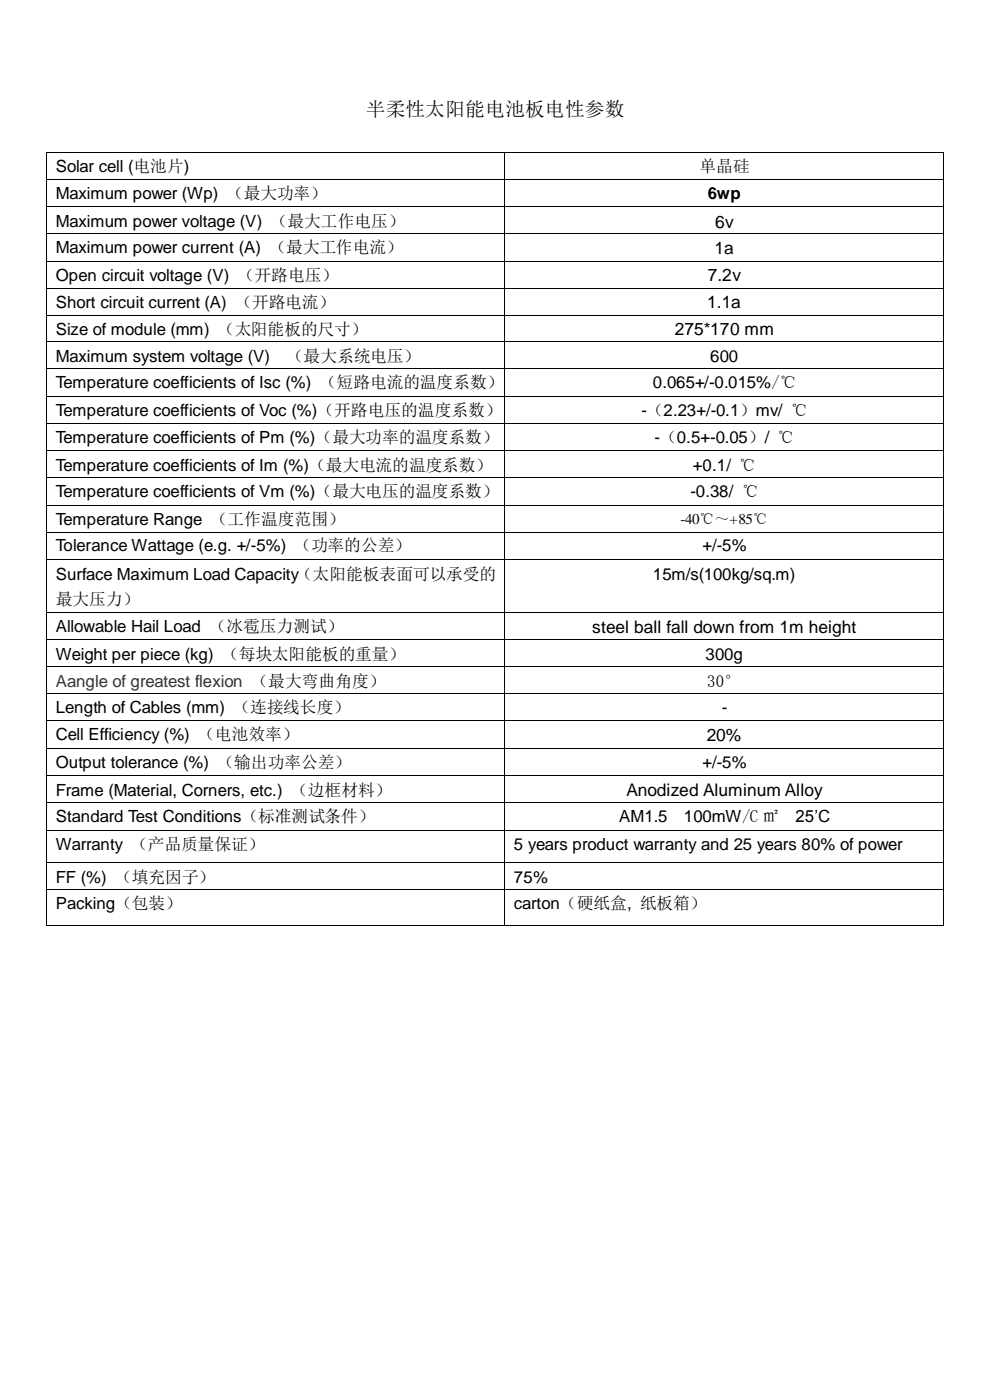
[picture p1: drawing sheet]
<svg xmlns="http://www.w3.org/2000/svg" width="210mm" height="297mm" viewBox="0 0 210 297" stroke-linecap="round" stroke-linejoin="round" font-family="sans-serif">
<defs><g id="words">
<text font-size="4.2" x="77.6" y="24.6">半柔性太阳能电池板电性参数</text>
<g font-size="3.7">
<text x="151.6" y="53.9">1a</text>
<text x="151.7" y="48.3">6v</text>
<text x="150.2" y="59.7">7.2v</text>
<text x="150.1" y="65.4">1.1a</text>
<text x="143.2" y="71.2">275*170 mm</text>
<text x="125.7" y="134.3">steel ball fall down from 1m height</text>
<text x="150" y="157.2">20%</text>
<text x="132.9" y="169">Anodized Aluminum Alloy</text>
</g>
<g font-size="3.6">
<text x="11.8" y="36.6">Solar cell (电池片)</text>
<text x="148.4" y="36.6">单晶硅</text>
<text x="11.8" y="42.2">Maximum power (Wp) （最大功率）</text>
<text x="150.2" y="42.2">6wp</text>
<text x="11.8" y="48.2">Maximum power voltage (V) （最大工作电压）</text>
<text x="11.8" y="53.7">Maximum power current (A) （最大工作电流）</text>
<text x="11.8" y="59.6">Open circuit voltage (V) （开路电压）</text>
<text x="11.8" y="65.3">Short circuit current (A) （开路电流）</text>
<text x="11.8" y="71">Size of module (mm) （太阳能板的尺寸）</text>
<text x="11.8" y="76.7">Maximum system voltage (V)</text>
<text x="60.9" y="76.7">（最大系统电压）</text>
<text x="150.7" y="76.7">600</text>
<text x="11.8" y="82.3">Temperature coefficients of Isc (%) （短路电流的温度系数）</text>
<text x="138.5" y="82.3">0.065+/-0.015%/℃</text>
<text x="11.8" y="88.3">Temperature coefficients of Voc (%)（开路电压的温度系数）</text>
<text x="136.1" y="88.3">-（2.23+/-0.1）mv/ ℃</text>
<text x="11.8" y="93.9">Temperature coefficients of Pm (%)（最大功率的温度系数）</text>
<text x="138.9" y="93.9">-（0.5+-0.05）/ ℃</text>
<text x="11.8" y="99.9">Temperature coefficients of Im (%)（最大电流的温度系数）</text>
<text x="147" y="99.9">+0.1/ ℃</text>
<text x="11.8" y="105.5">Temperature coefficients of Vm (%)（最大电压的温度系数）</text>
<text x="146.5" y="105.5">-0.38/ ℃</text>
<text x="11.8" y="111.4">Temperature Range （工作温度范围）</text>
<text x="11.8" y="117">Tolerance Wattage (e.g. +/-5%) （功率的公差）</text>
<text x="149.1" y="117">+/-5%</text>
<text x="11.8" y="123">Surface Maximum Load Capacity（太阳能板表面可以承受的</text>
<text x="138.5" y="123">15m/s(100kg/sq.m)</text>
<text x="11.8" y="128.5">最大压力）</text>
<text x="11.8" y="134.2">Allowable Hail Load （冰雹压力测试）</text>
<text x="11.8" y="140">Weight per piece (kg) （每块太阳能板的重量）</text>
<text x="149.7" y="140">300g</text>
<text x="53.4" y="145.7">（最大弯曲角度）</text>
<text x="150.1" y="145.7">30°</text>
<text x="11.8" y="151.3">Length of Cables (mm) （连接线长度）</text>
<text x="153.1" y="151.3">-</text>
<text x="11.8" y="157">Cell Efficiency (%) （电池效率）</text>
<text x="11.8" y="162.9">Output tolerance (%) （输出功率公差）</text>
<text x="149.1" y="162.9">+/-5%</text>
<text x="11.8" y="168.9">Frame (Material, Corners, etc.) （边框材料）</text>
<text x="11.8" y="174.4">Standard Test Conditions（标准测试条件）</text>
<text x="131.4" y="174.4">AM1.5</text>
<text x="145.1" y="174.4">100mW/C ㎡</text>
<text x="168.8" y="174.4">25’C</text>
<text x="11.8" y="180.3">Warranty （产品质量保证）</text>
<text x="109" y="180.3">5 years product warranty and 25 years 80% of power</text>
<text x="11.8" y="187.3">FF (%) （填充因子）</text>
<text x="109" y="187.3">75%</text>
<text x="11.8" y="192.9">Packing（包装）</text>
<text x="109" y="192.9">carton（硬纸盒, 纸板箱）</text>
</g>
<text font-size="3.6" fill="#333" x="11.8" y="145.7">Aangle of greatest flexion</text>
<text font-size="3.2" x="144.4" y="111.2">-40℃～+85℃</text>
</g></defs>
<g fill="#000">
<path d="M9.8 32.3l.1 .1z" fill-rule="evenodd"/>
<path d="M9.8 32.3l.1 .1z" fill-rule="evenodd"/>
<path d="M9.8 38l.1 .1z" fill-rule="evenodd"/>
<path d="M107 32.3l.1 .1z" fill-rule="evenodd"/>
<path d="M107 38l.1 .1z" fill-rule="evenodd"/>
<path d="M200.1 32.3l.2 .1z" fill-rule="evenodd"/>
<path d="M200.1 32.3l.2 .1z" fill-rule="evenodd"/>
<path d="M200.1 38l.2 .1z" fill-rule="evenodd"/>
<path d="M9.8 43.8l.1 .2z" fill-rule="evenodd"/>
<path d="M9.8 49.6l.1 .1z" fill-rule="evenodd"/>
<path d="M9.8 55.4l.1 .1z" fill-rule="evenodd"/>
<path d="M107 43.8l.1 .2z" fill-rule="evenodd"/>
<path d="M107 49.6l.1 .1z" fill-rule="evenodd"/>
<path d="M107 55.4l.1 .1z" fill-rule="evenodd"/>
<path d="M200.1 43.8l.2 .2z" fill-rule="evenodd"/>
<path d="M200.1 49.6l.2 .1z" fill-rule="evenodd"/>
<path d="M200.1 55.4l.2 .1z" fill-rule="evenodd"/>
<path d="M9.8 61.1l.1 .1z" fill-rule="evenodd"/>
<path d="M9.8 66.8l.1 .2z" fill-rule="evenodd"/>
<path d="M9.8 72.4l.1 .2z" fill-rule="evenodd"/>
<path d="M9.8 78.1l.1 .2z" fill-rule="evenodd"/>
<path d="M107 61.1l.1 .1z" fill-rule="evenodd"/>
<path d="M107 66.8l.1 .2z" fill-rule="evenodd"/>
<path d="M107 72.4l.1 .2z" fill-rule="evenodd"/>
<path d="M107 78.1l.1 .2z" fill-rule="evenodd"/>
<path d="M200.1 61.1l.2 .1z" fill-rule="evenodd"/>
<path d="M200.1 66.8l.2 .2z" fill-rule="evenodd"/>
<path d="M200.1 72.4l.2 .2z" fill-rule="evenodd"/>
<path d="M200.1 78.1l.2 .2z" fill-rule="evenodd"/>
<path d="M9.8 84l.1 .1z" fill-rule="evenodd"/>
<path d="M9.8 89.7l.1 .1z" fill-rule="evenodd"/>
<path d="M9.8 95.5l.1 .2z" fill-rule="evenodd"/>
<path d="M107 84l.1 .1z" fill-rule="evenodd"/>
<path d="M107 89.7l.1 .1z" fill-rule="evenodd"/>
<path d="M107 95.5l.1 .2z" fill-rule="evenodd"/>
<path d="M200.1 84l.2 .1z" fill-rule="evenodd"/>
<path d="M200.1 89.7l.2 .1z" fill-rule="evenodd"/>
<path d="M200.1 95.5l.2 .2z" fill-rule="evenodd"/>
<path d="M9.8 101.3l.1 .1z" fill-rule="evenodd"/>
<path d="M9.8 107.1l.1 .1z" fill-rule="evenodd"/>
<path d="M9.8 112.8l.1 .2z" fill-rule="evenodd"/>
<path d="M9.8 118.7l.1 .1z" fill-rule="evenodd"/>
<path d="M107 101.3l.1 .1z" fill-rule="evenodd"/>
<path d="M107 107.1l.1 .1z" fill-rule="evenodd"/>
<path d="M107 112.8l.1 .2z" fill-rule="evenodd"/>
<path d="M107 118.7l.1 .1z" fill-rule="evenodd"/>
<path d="M200.1 101.3l.2 .1z" fill-rule="evenodd"/>
<path d="M200.1 107.1l.2 .1z" fill-rule="evenodd"/>
<path d="M200.1 112.8l.2 .2z" fill-rule="evenodd"/>
<path d="M200.1 118.7l.2 .1z" fill-rule="evenodd"/>
<path d="M9.8 129.9l.1 .1z" fill-rule="evenodd"/>
<path d="M9.8 135.7l.1 .1z" fill-rule="evenodd"/>
<path d="M107 129.9l.1 .1z" fill-rule="evenodd"/>
<path d="M107 135.7l.1 .1z" fill-rule="evenodd"/>
<path d="M200.1 129.9l.2 .1z" fill-rule="evenodd"/>
<path d="M200.1 135.7l.2 .1z" fill-rule="evenodd"/>
</g>
<g fill="none" stroke="#000" stroke-width=".21">
<path d="M9.9 32.4v5.6M9.9 38.1v5.7M9.9 32.3h97.1M9.9 38.1h97.1M107.1 32.4v5.6M107.1 38.1v5.7M107.1 32.3h93M107.1 38.1h93M200.2 32.4v5.6M200.2 38.1v5.7M9.9 44v5.6M9.9 49.7v5.7"/>
<path d="M9.9 55.5v5.6M9.9 43.9h97.1M9.9 49.6h97.1M9.9 55.5h97.1M107.1 44v5.6M107.1 49.7v5.7M107.1 55.5v5.6M107.1 43.9h93M107.1 49.6h93M107.1 55.5h93M200.2 44v5.6M200.2 49.7v5.7"/>
<path d="M200.2 55.5v5.6M9.9 61.2v5.6M9.9 67v5.4M9.9 72.6v5.5M9.9 78.3v5.7M9.9 61.2h97.1M9.9 66.9h97.1M9.9 72.5h97.1M9.9 78.2h97.1M107.1 61.2v5.6M107.1 67v5.4M107.1 72.6v5.5"/>
<path d="M107.1 78.3v5.7M107.1 61.2h93M107.1 66.9h93M107.1 72.5h93M107.1 78.2h93M200.2 61.2v5.6M200.2 67v5.4M200.2 72.6v5.5M200.2 78.3v5.7M9.9 84.1v5.6M9.9 89.8v5.7M9.9 95.7v5.6"/>
<path d="M9.9 84h97.1M9.9 89.8h97.1M9.9 95.6h97.1M107.1 84.1v5.6M107.1 89.8v5.7M107.1 95.7v5.6M107.1 84h93M107.1 89.8h93M107.1 95.6h93M200.2 84.1v5.6M200.2 89.8v5.7M200.2 95.7v5.6"/>
<path d="M9.9 101.4v5.7M9.9 107.2v5.6M9.9 113v5.7M9.9 118.8v11.1M9.9 101.3h97.1M9.9 107.2h97.1M9.9 112.9h97.1M9.9 118.7h97.1M107.1 101.4v5.7M107.1 107.2v5.6M107.1 113v5.7M107.1 118.8v11.1"/>
<path d="M107.1 101.3h93M107.1 107.2h93M107.1 112.9h93M107.1 118.7h93M200.2 101.4v5.7M200.2 107.2v5.6M200.2 113v5.7M200.2 118.8v11.1M9.9 130v5.7M9.9 135.8v5.6M9.9 129.9h97.1M9.9 135.8h97.1"/>
<path d="M107.1 130v5.7M107.1 135.8v5.6M107.1 129.9h93M107.1 135.8h93M200.2 130v5.7M200.2 135.8v5.6"/>
</g>
<path d="M11.8 142.2h39.8v4.5h-39.8z" fill-rule="evenodd" fill="#fff"/>
<g fill="#000">
<path d="M9.8 141.4l.1 .1z" fill-rule="evenodd"/>
<path d="M9.8 147.1l.1 .2z" fill-rule="evenodd"/>
<path d="M9.8 152.8l.1 .2z" fill-rule="evenodd"/>
<path d="M9.8 158.7l.1 .1z" fill-rule="evenodd"/>
<path d="M107 141.4l.1 .1z" fill-rule="evenodd"/>
<path d="M107 147.1l.1 .2z" fill-rule="evenodd"/>
<path d="M107 152.8l.1 .2z" fill-rule="evenodd"/>
<path d="M107 158.7l.1 .1z" fill-rule="evenodd"/>
<path d="M200.1 141.4l.2 .1z" fill-rule="evenodd"/>
<path d="M200.1 147.1l.2 .2z" fill-rule="evenodd"/>
<path d="M200.1 152.8l.2 .2z" fill-rule="evenodd"/>
<path d="M200.1 158.7l.2 .1z" fill-rule="evenodd"/>
<path d="M9.8 164.5l.1 .2z" fill-rule="evenodd"/>
<path d="M9.8 170.3l.1 .1z" fill-rule="evenodd"/>
<path d="M9.8 176.1l.1 .1z" fill-rule="evenodd"/>
<path d="M107 164.5l.1 .2z" fill-rule="evenodd"/>
<path d="M107 170.3l.1 .1z" fill-rule="evenodd"/>
<path d="M107 176.1l.1 .1z" fill-rule="evenodd"/>
<path d="M200.1 164.5l.2 .2z" fill-rule="evenodd"/>
<path d="M200.1 170.3l.2 .1z" fill-rule="evenodd"/>
<path d="M200.1 176.1l.2 .1z" fill-rule="evenodd"/>
<path d="M9.8 183l.1 .1z" fill-rule="evenodd"/>
<path d="M9.8 188.7l.1 .1z" fill-rule="evenodd"/>
<path d="M9.8 196.3l.1 .1z" fill-rule="evenodd"/>
<path d="M9.8 196.3l.1 .1z" fill-rule="evenodd"/>
<path d="M107 183l.1 .1z" fill-rule="evenodd"/>
<path d="M107 188.7l.1 .1z" fill-rule="evenodd"/>
<path d="M107 196.3l.1 .1z" fill-rule="evenodd"/>
<path d="M200.1 183l.2 .1z" fill-rule="evenodd"/>
<path d="M200.1 188.7l.2 .1z" fill-rule="evenodd"/>
<path d="M200.1 196.3l.2 .1z" fill-rule="evenodd"/>
<path d="M200.1 196.3l.2 .1z" fill-rule="evenodd"/>
</g>
<g fill="none" stroke="#000" stroke-width=".21">
<path d="M9.9 141.5v5.6M9.9 147.3v5.5M9.9 153v5.7M9.9 158.8v5.7M9.9 141.5h97.1M9.9 147.2h97.1M9.9 152.9h97.1M9.9 158.8h97.1M107.1 141.5v5.6M107.1 147.3v5.5M107.1 153v5.7M107.1 158.8v5.7"/>
<path d="M107.1 141.5h93M107.1 147.2h93M107.1 152.9h93M107.1 158.8h93M200.2 141.5v5.6M200.2 147.3v5.5M200.2 153v5.7M200.2 158.8v5.7M9.9 164.7v5.6M9.9 170.4v5.7M9.9 176.2v6.8M9.9 164.6h97.1"/>
<path d="M9.9 170.3h97.1M9.9 176.2h97.1M107.1 164.7v5.6M107.1 170.4v5.7M107.1 176.2v6.8M107.1 164.6h93M107.1 170.3h93M107.1 176.2h93M200.2 164.7v5.6M200.2 170.4v5.7M200.2 176.2v6.8M9.9 183.1v5.6"/>
<path d="M9.9 188.8v7.5M9.9 183h97.1M9.9 188.7h97.1M9.9 196.4h97.1M107.1 183.1v5.6M107.1 188.8v7.5M107.1 183h93M107.1 188.7h93M107.1 196.4h93M200.2 183.1v5.6M200.2 188.8v7.5"/>
</g>
<use href="#words"/>
</svg>
